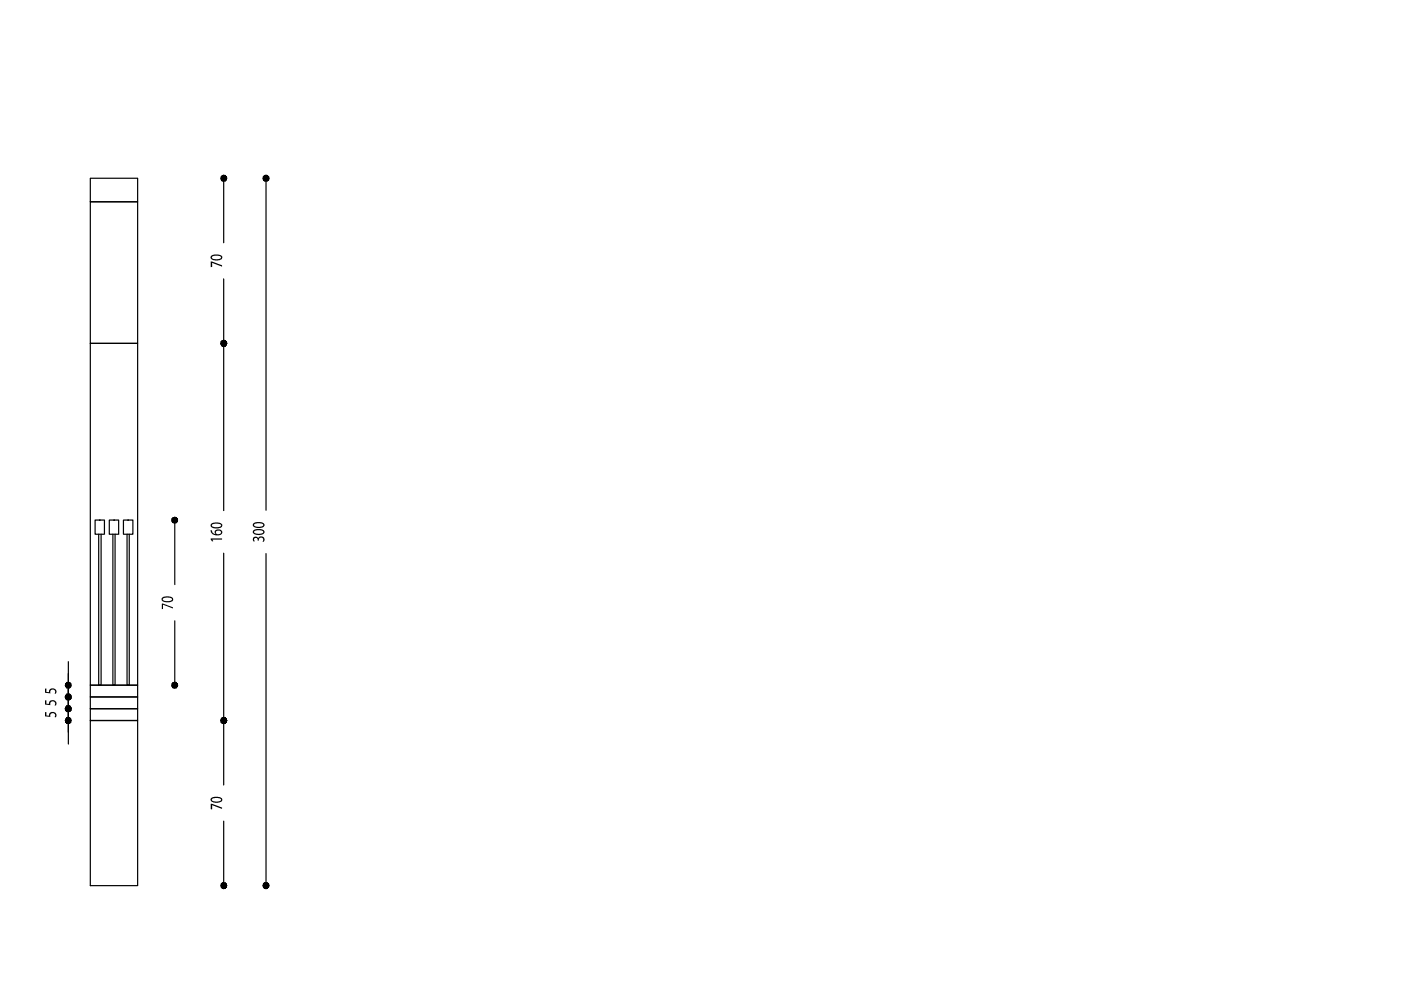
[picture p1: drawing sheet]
<svg xmlns="http://www.w3.org/2000/svg" width="297mm" height="210mm" viewBox="0 0 297 210" stroke-linecap="round" stroke-linejoin="round" font-family="sans-serif">
<!-- layer: 0 -->
<g fill="none" stroke="#000" stroke-width=".25">
<path d="M19.1 37.8h10.1v5h-10.1zM47.4 37.8v13.7M56.4 37.8v70.4M19.1 42.8h10.1v30h-10.1zM47.4 59.1v49.2M19.1 72.8h10.1v72.5h-10.1zM20.2 110.3h2v3h-2zM20.9 113.3v32h.5v-32M23.2 110.3h2v3h-2zM23.9 113.3v32h.5v-32M26.2 110.3h2v3h-2zM26.9 113.3v32h.5v-32"/>
<path d="M37.1 110.3v13.6M47.4 117.3v49.1M56.4 117.4v70.4M37.1 131.6v13.7M14.5 145.3v12.5M14.5 142.8v12.5M14.5 140.3v12.5M19.1 152.8h10.1v35h-10.1zM19.1 150.3h10.1v2.5h-10.1zM19.1 147.8h10.1v2.5h-10.1zM19.1 145.3h10.1v2.5h-10.1zM47.4 174.1v13.7"/>
</g>
<g fill="#000">
<path d="M44.7 55.4l2.4 .8v.3l-2.1-.8v.9h-.3zM44.7 114.2h2.4v.2h-2.1l.2 .4h-.2l-.3-.4zM53.7 114l.4-.2 .4 .1a.26 .26 0 0 0 .3 .2 .26 .26 0 0 0 .2-.3l.6-.1 .4 .3 .1 .5-.1 .3h-.4l.2-.6-.3-.2h-.4l-.2 .6h-.3v-.2a.38 .38 0 0 0-.6-.3 .38 .38 0 0 0 0 .7h-.3zM34.3 128l2.4 .8v.2l-2.1-.8v.9h-.3zM9.5 151h.3v.7l.6 .1v-.5l.2-.2 .9-.1 .5 .4-.1 .6h-.3l.1-.5-.4-.3-.6 .2v.6l-1.2-.1zM9.5 148.5h.3v.7l.6 .1v-.5l.3-.3h.8l.5 .4-.1 .6h-.3l.1-.5-.4-.3-.6 .2v.6l-1.2-.1zM9.5 146h.3v.7l.6 .1v-.5l.3-.3h.8l.5 .4-.1 .6-.3 .1 .1-.6-.4-.3-.6 .2v.6l-1.2-.1zM44.7 170.4l2.4 .8v.3l-2.1-.8v.9h-.3z"/>
<path d="M44.8 54.3l.6-.3h.9l.6 .2 .2 .5-.5 .4-1.2 .1-.7-.4-.1-.3zM45.1 54.3l-.2 .4 .3 .2 .9 .1 .5-.2a.28 .28 0 0 0 .3-.3 .28 .28 0 0 0-.4-.2l-1-.1z"/>
<path d="M44.6 112.4h.3l.2 .6 .7 .3-.3-.3v-.4l.5-.3h.6l.5 .3v.4l-.5 .5h-1l-.8-.5zM45.9 112.6l-.1 .1 .1 .5 .5 .1 .4-.2a.46 .46 0 0 0-.2-.6 .46 .46 0 0 0-.6 .1z"/>
<path d="M44.7 111.1l.8-.3h1l.5 .3 .1 .4-.2 .3-.4 .2h-1l-.8-.3zM45.1 111.2h-.1a.5 .5 0 0 0 .2 .5 .5 .5 0 0 0 .5 .1l.9-.1a.36 .36 0 0 0 .2-.5 .36 .36 0 0 0-.5-.1z"/>
<path d="M53.7 112.5l.7-.3h.9l.7 .3a.74 .74 0 0 1-.9 .9l-1.2-.2-.3-.3zM53.9 112.6a.54 .54 0 0 0 .2 .5 .54 .54 0 0 0 .6 .1l.6-.1a.37 .37 0 0 0 .5-.4 .37 .37 0 0 0-.5-.2l-.8-.1z"/>
<path d="M53.7 110.9l.7-.2h1.1l.4 .2 .2 .5-.5 .5h-1.3l-.6-.3-.1-.4zM53.9 111.1a.52 .52 0 0 0 .8 .6h.6a.37 .37 0 0 0 .5-.4 .37 .37 0 0 0-.5-.3l-.8-.1z"/>
<path d="M34.3 126.9l.6-.4h1.2l.6 .3v.5l-.6 .4h-1l-.8-.3zM34.6 126.9a.5 .5 0 0 0 .6 .6l1-.1a.33 .33 0 0 0 .3-.4 .33 .33 0 0 0-.5-.3h-.7z"/>
<path d="M44.7 169.3l.5-.3 1.1-.1 .6 .2 .2 .6-.2 .3-.4 .2h-1.2l-.6-.4zM45.1 169.3l-.2 .4 .3 .2 1 .1 .4-.2a.28 .28 0 0 0 .3-.3 .28 .28 0 0 0-.4-.2l-1-.1z"/>
</g>
<g fill="#000" stroke="#000" stroke-width=".21">
<path d="M46.8 37.8l.1 .3 .5-.3zM46.9 38.1l.5-.3-.3 .5zM47.4 37.8l-.3 .5 .3 .1z"/>
<path d="M47.1 37.2l.3 .6v-.6zM47.1 37.2l.3 .6-.5-.3zM46.9 37.5l-.1 .3h.6z"/>
<path d="M47.4 37.8v.6l.4-.1zM47.4 37.8l.6 .3-.2 .2zM47.4 37.8l.6 .3 .1-.3z"/>
<path d="M47.4 37.8h.7l-.1-.3zM47.8 37.2l.2 .3-.6 .3zM47.4 37.2v.6l.4-.6z"/>
<path d="M55.8 37.8l.1 .3 .5-.3zM55.9 38.1l.5-.3-.3 .5zM56.4 37.8l-.3 .5 .3 .1z"/>
<path d="M56.1 37.2l.3 .6v-.6zM56.1 37.2l.3 .6-.5-.3zM55.9 37.5l-.1 .3h.6z"/>
<path d="M56.4 37.8v.6l.3-.1zM56.4 37.8l.6 .3-.3 .2zM56.4 37.8l.6 .3v-.3z"/>
<path d="M56.4 37.8h.6v-.3zM56.7 37.2l.3 .3-.6 .3zM56.4 37.2v.6l.3-.6z"/>
<path d="M46.8 72.8l.1 .3 .5-.3zM46.9 73.1l.5-.3-.3 .5zM47.4 72.8l-.3 .5 .3 .1z"/>
<path d="M46.8 72.8l.1 .3 .5-.3zM46.9 73.1l.5-.3-.3 .5zM47.4 72.8l-.3 .5 .3 .1z"/>
<path d="M47.1 72.2l.3 .6v-.6zM47.1 72.2l.3 .6-.5-.3zM46.9 72.5l-.1 .3h.6z"/>
<path d="M47.4 72.8v.6l.4-.1zM47.4 72.8l.6 .3-.2 .2zM47.4 72.8l.6 .3 .1-.3z"/>
<path d="M47.4 72.8v.6l.4-.1zM47.4 72.8l.6 .3-.2 .2zM47.4 72.8l.6 .3 .1-.3z"/>
<path d="M47.1 72.2l.3 .6v-.6zM47.1 72.2l.3 .6-.5-.3zM46.9 72.5l-.1 .3h.6z"/>
<path d="M47.4 72.8h.7l-.1-.3zM47.8 72.2l.2 .3-.6 .3zM47.4 72.2v.6l.4-.6z"/>
<path d="M47.4 72.8h.7l-.1-.3zM47.8 72.2l.2 .3-.6 .3zM47.4 72.2v.6l.4-.6z"/>
<path d="M36.4 110.3l.1 .3 .6-.3zM36.5 110.6l.6-.3-.4 .5zM37.1 110.3l-.4 .5 .4 .1z"/>
<path d="M36.7 109.8l.4 .5v-.6zM36.7 109.8l.4 .5-.6-.3zM36.5 110l-.1 .3h.7z"/>
<path d="M37.1 110.3v.6l.3-.1zM37.1 110.3l.5 .3-.2 .2zM37.1 110.3l.5 .3v-.3z"/>
<path d="M37.1 110.3h.5v-.3zM37.4 109.8l.2 .2-.5 .3zM37.1 109.7v.6l.3-.5z"/>
<path d="M13.9 152.8v.3l.6-.3zM13.9 153.1l.6-.3-.3 .5zM14.5 152.8l-.3 .5 .3 .1z"/>
<path d="M13.9 150.3v.3l.6-.3zM13.9 150.6l.6-.3-.3 .5zM14.5 150.3l-.3 .5 .3 .1z"/>
<path d="M13.9 150.3v.3l.6-.3zM13.9 150.6l.6-.3-.3 .5zM14.5 150.3l-.3 .5 .3 .1z"/>
<path d="M13.9 147.8v.3l.6-.3zM13.9 148.1l.6-.3-.3 .5zM14.5 147.8l-.3 .5 .3 .1z"/>
<path d="M13.9 147.8v.3l.6-.3zM13.9 148.1l.6-.3-.3 .5zM14.5 147.8l-.3 .5 .3 .1z"/>
<path d="M13.9 145.3v.3l.6-.3zM13.9 145.6l.6-.3-.3 .5zM14.5 145.3l-.3 .5 .3 .1z"/>
<path d="M14.2 152.2l.3 .6v-.7zM14.2 152.2l.3 .6-.6-.3zM13.9 152.5v.3h.6z"/>
<path d="M14.5 152.8v.6l.3-.1zM14.5 152.8l.5 .3-.2 .2zM14.5 152.8l.5 .3 .1-.3z"/>
<path d="M14.5 150.3v.6l.3-.1zM14.5 150.3l.5 .3-.2 .2zM14.5 150.3l.5 .3 .1-.3z"/>
<path d="M14.2 149.7l.3 .6v-.7zM14.2 149.7l.3 .6-.6-.3zM13.9 150v.3h.6z"/>
<path d="M14.2 149.7l.3 .6v-.7zM14.2 149.7l.3 .6-.6-.3zM13.9 150v.3h.6z"/>
<path d="M14.5 150.3v.6l.3-.1zM14.5 150.3l.5 .3-.2 .2zM14.5 150.3l.5 .3 .1-.3z"/>
<path d="M14.5 147.8v.6l.3-.1zM14.5 147.8l.5 .3-.2 .2zM14.5 147.8l.5 .3 .1-.3z"/>
<path d="M14.2 147.2l.3 .6v-.7zM14.2 147.2l.3 .6-.6-.3zM13.9 147.5v.3h.6z"/>
<path d="M14.2 147.2l.3 .6v-.7zM14.2 147.2l.3 .6-.6-.3zM13.9 147.5v.3h.6z"/>
<path d="M14.5 147.8v.6l.3-.1zM14.5 147.8l.5 .3-.2 .2zM14.5 147.8l.5 .3 .1-.3z"/>
<path d="M14.5 145.3v.6l.3-.1zM14.5 145.3l.5 .3-.2 .2zM14.5 145.3l.5 .3 .1-.3z"/>
<path d="M14.2 144.7l.3 .6v-.7zM14.2 144.7l.3 .6-.6-.3zM13.9 145v.3h.6z"/>
<path d="M14.5 152.8h.6l-.1-.3zM14.8 152.2l.2 .3-.5 .3zM14.5 152.1v.7l.3-.6z"/>
<path d="M14.5 150.3h.6l-.1-.3zM14.8 149.7l.2 .3-.5 .3zM14.5 149.6v.7l.3-.6z"/>
<path d="M14.5 150.3h.6l-.1-.3zM14.8 149.7l.2 .3-.5 .3zM14.5 149.6v.7l.3-.6z"/>
<path d="M14.5 147.8h.6l-.1-.3zM14.8 147.2l.2 .3-.5 .3zM14.5 147.1v.7l.3-.6z"/>
<path d="M14.5 147.8h.6l-.1-.3zM14.8 147.2l.2 .3-.5 .3zM14.5 147.1v.7l.3-.6z"/>
<path d="M14.5 145.3h.6l-.1-.3zM14.8 144.7l.2 .3-.5 .3zM14.5 144.6v.7l.3-.6z"/>
<path d="M36.4 145.3l.1 .3 .6-.3zM36.5 145.6l.6-.3-.4 .5zM37.1 145.3l-.4 .5 .4 .1z"/>
<path d="M37.1 145.3v.6l.3-.1zM37.1 145.3l.5 .3-.2 .2zM37.1 145.3l.5 .3v-.3z"/>
<path d="M36.7 144.7l.4 .6v-.7zM36.7 144.7l.4 .6-.6-.3zM36.5 145l-.1 .3h.7z"/>
<path d="M37.1 145.3h.5v-.3zM37.4 144.7l.2 .3-.5 .3zM37.1 144.6v.7l.3-.6z"/>
<path d="M46.8 152.8l.1 .3 .5-.3zM46.9 153.1l.5-.3-.3 .5zM47.4 152.8l-.3 .5 .3 .1z"/>
<path d="M46.8 152.8l.1 .3 .5-.3zM46.9 153.1l.5-.3-.3 .5zM47.4 152.8l-.3 .5 .3 .1z"/>
<path d="M47.1 152.2l.3 .6v-.7zM47.1 152.2l.3 .6-.5-.3zM46.9 152.5l-.1 .3h.6z"/>
<path d="M47.4 152.8v.6l.4-.1zM47.4 152.8l.6 .3-.2 .2zM47.4 152.8l.6 .3 .1-.3z"/>
<path d="M47.4 152.8v.6l.4-.1zM47.4 152.8l.6 .3-.2 .2zM47.4 152.8l.6 .3 .1-.3z"/>
<path d="M47.1 152.2l.3 .6v-.7zM47.1 152.2l.3 .6-.5-.3zM46.9 152.5l-.1 .3h.6z"/>
<path d="M47.4 152.8h.7l-.1-.3zM47.8 152.2l.2 .3-.6 .3zM47.4 152.1v.7l.4-.6z"/>
<path d="M47.4 152.8h.7l-.1-.3zM47.8 152.2l.2 .3-.6 .3zM47.4 152.1v.7l.4-.6z"/>
<path d="M46.8 187.8l.1 .3 .5-.3zM46.9 188.1l.5-.3-.3 .5zM47.4 187.8l-.3 .5 .3 .1z"/>
<path d="M47.4 187.8v.6l.4-.1zM47.4 187.8l.6 .3-.2 .2zM47.4 187.8l.6 .3 .1-.3z"/>
<path d="M47.1 187.2l.3 .6v-.7zM47.1 187.2l.3 .6-.5-.4zM46.9 187.4l-.1 .4h.6z"/>
<path d="M47.4 187.8h.7l-.1-.4zM47.8 187.2l.2 .2-.6 .4zM47.4 187.1v.7l.4-.6z"/>
<path d="M55.8 187.8l.1 .3 .5-.3zM55.9 188.1l.5-.3-.3 .5zM56.4 187.8l-.3 .5 .3 .1z"/>
<path d="M56.4 187.8v.6l.3-.1zM56.4 187.8l.6 .3-.3 .2zM56.4 187.8l.6 .3v-.3z"/>
<path d="M56.1 187.2l.3 .6v-.7zM56.1 187.2l.3 .6-.5-.4zM55.9 187.4l-.1 .4h.6z"/>
<path d="M56.4 187.8h.6v-.4zM56.7 187.2l.3 .2-.6 .4zM56.4 187.1v.7l.3-.6z"/>
</g>
</svg>
